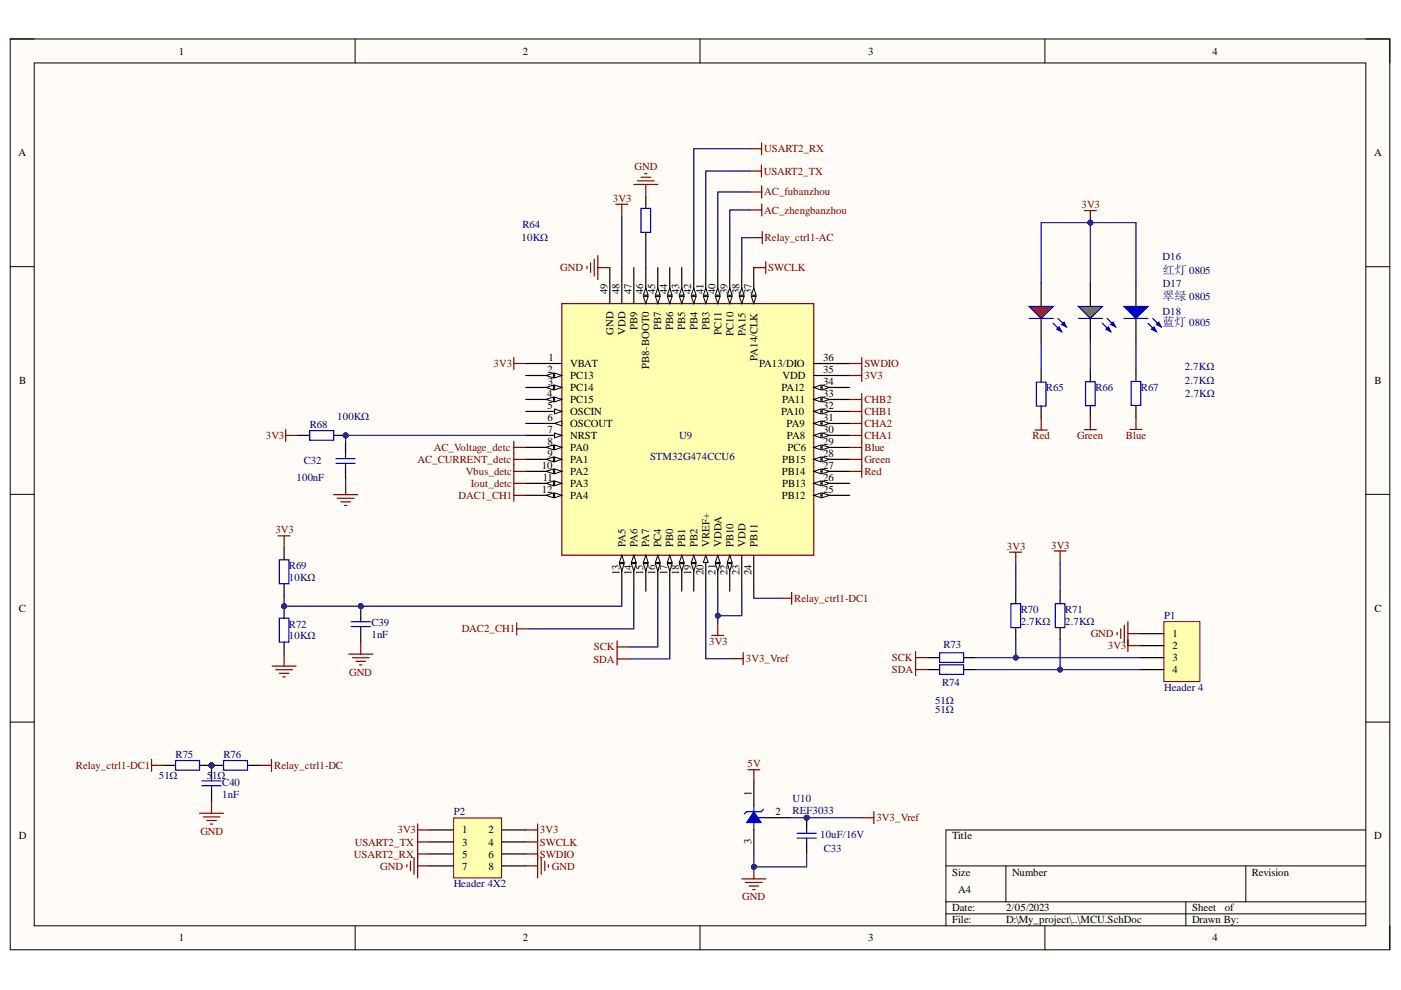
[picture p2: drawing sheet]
<svg xmlns="http://www.w3.org/2000/svg" width="297mm" height="210mm" viewBox="0 0 297 210" stroke-linecap="round" stroke-linejoin="round" font-family="sans-serif">
<defs><g id="words">
<g font-size="2.5" fill="#000080">
<text x="246.6" y="58.2">红灯 0805</text>
<text x="246.5" y="63.6">翠绿 0805</text>
<text x="246.5" y="69.1">蓝灯 0805</text>
</g>
<g font-size="2.3">
<text x="37.9" y="11.6">1</text>
<text x="110.8" y="11.6">2</text>
<text x="184" y="11.6">3</text>
<text x="257.1" y="11.6">4</text>
<text x="3.9" y="33.1">A</text>
<text x="291.3" y="33.1">A</text>
<text x="128.8" y="62.3" transform="rotate(-90 128.8 62.3)">49</text>
<text x="131.3" y="62.3" transform="rotate(-90 131.3 62.3)">48</text>
<text x="133.9" y="62.3" transform="rotate(-90 133.9 62.3)">47</text>
<text x="136.4" y="62.3" transform="rotate(-90 136.4 62.3)">46</text>
<text x="138.9" y="62.3" transform="rotate(-90 138.9 62.3)">45</text>
<text x="141.5" y="62.3" transform="rotate(-90 141.5 62.3)">44</text>
<text x="144" y="62.3" transform="rotate(-90 144 62.3)">43</text>
<text x="146.6" y="62.3" transform="rotate(-90 146.6 62.3)">42</text>
<text x="149.2" y="62.3" transform="rotate(-90 149.2 62.3)">41</text>
<text x="151.7" y="62.3" transform="rotate(-90 151.7 62.3)">40</text>
<text x="154.3" y="62.3" transform="rotate(-90 154.3 62.3)">39</text>
<text x="156.8" y="62.3" transform="rotate(-90 156.8 62.3)">38</text>
<text x="159.3" y="62.3" transform="rotate(-90 159.3 62.3)">37</text>
<text x="130.1" y="71" transform="rotate(-90 130.1 71)">GND</text>
<text x="132.6" y="71" transform="rotate(-90 132.6 71)">VDD</text>
<text x="135.1" y="70" transform="rotate(-90 135.1 70)">PB9</text>
<text x="140.2" y="70" transform="rotate(-90 140.2 70)">PB7</text>
<text x="142.7" y="70" transform="rotate(-90 142.7 70)">PB6</text>
<text x="145.3" y="69.9" transform="rotate(-90 145.3 69.9)">PB5</text>
<text x="147.9" y="70" transform="rotate(-90 147.9 70)">PB4</text>
<text x="150.4" y="69.9" transform="rotate(-90 150.4 69.9)">PB3</text>
<text x="153" y="71" transform="rotate(-90 153 71)">PC11</text>
<text x="155.5" y="71.2" transform="rotate(-90 155.5 71.2)">PC10</text>
<text x="158.1" y="71.3" transform="rotate(-90 158.1 71.3)">PA15</text>
<text x="116.3" y="76.6">1</text>
<text x="120.9" y="77.9">VBAT</text>
<text x="160.6" y="76.6" transform="rotate(-90 160.6 76.6)">PA14/CLK</text>
<text x="160.9" y="77.9">PA13/DIO</text>
<text x="174.6" y="76.6">36</text>
<text x="4.1" y="81.4">B</text>
<text x="116.1" y="79.1">2</text>
<text x="116.2" y="81.7">3</text>
<text x="120.9" y="80.4">PC13</text>
<text x="120.9" y="82.9">PC14</text>
<text x="137.7" y="78.2" transform="rotate(-90 137.7 78.2)">PB8-BOOT0</text>
<text x="165.7" y="82.9">PA12</text>
<text x="165.9" y="80.4">VDD</text>
<text x="174.6" y="81.7">34</text>
<text x="174.6" y="79.1">35</text>
<text x="291.4" y="81.4">B</text>
<text x="116" y="84.2">4</text>
<text x="116.1" y="86.7">5</text>
<text x="116.1" y="89.3">6</text>
<text x="120.9" y="85.5">PC15</text>
<text x="120.9" y="88">OSCIN</text>
<text x="165.6" y="88">PA10</text>
<text x="165.8" y="85.5">PA11</text>
<text x="174.6" y="89.3">31</text>
<text x="174.6" y="86.7">32</text>
<text x="174.6" y="84.2">33</text>
<text x="116.1" y="91.8">7</text>
<text x="116.1" y="94.3">8</text>
<text x="120.9" y="90.5">OSCOUT</text>
<text x="120.9" y="93.1">NRST</text>
<text x="120.9" y="95.6">PA0</text>
<text x="166.8" y="90.5">PA9</text>
<text x="166.9" y="93.1">PA8</text>
<text x="166.9" y="95.6">PC6</text>
<text x="174.6" y="91.8">30</text>
<text x="174.6" y="94.3">29</text>
<text x="114.9" y="99.4">10</text>
<text x="115.1" y="101.9">11</text>
<text x="116.1" y="96.9">9</text>
<text x="120.9" y="98.1">PA1</text>
<text x="120.9" y="100.7">PA2</text>
<text x="165.8" y="100.7">PB14</text>
<text x="165.8" y="98.1">PB15</text>
<text x="174.6" y="101.9">26</text>
<text x="174.6" y="99.4">27</text>
<text x="174.6" y="96.9">28</text>
<text x="114.9" y="104.5">12</text>
<text x="120.9" y="103.2">PA3</text>
<text x="120.9" y="105.7">PA4</text>
<text x="165.8" y="105.7">PB12</text>
<text x="165.8" y="103.2">PB13</text>
<text x="174.6" y="104.5">25</text>
<text x="132.6" y="116" transform="rotate(-90 132.6 116)">PA5</text>
<text x="135.1" y="116" transform="rotate(-90 135.1 116)">PA6</text>
<text x="137.7" y="116" transform="rotate(-90 137.7 116)">PA7</text>
<text x="140.2" y="116" transform="rotate(-90 140.2 116)">PC4</text>
<text x="142.7" y="116" transform="rotate(-90 142.7 116)">PB0</text>
<text x="145.3" y="116" transform="rotate(-90 145.3 116)">PB1</text>
<text x="147.9" y="116" transform="rotate(-90 147.9 116)">PB2</text>
<text x="150.4" y="116" transform="rotate(-90 150.4 116)">VREF+</text>
<text x="153" y="116" transform="rotate(-90 153 116)">VDDA</text>
<text x="155.5" y="116" transform="rotate(-90 155.5 116)">PB10</text>
<text x="158.1" y="116" transform="rotate(-90 158.1 116)">VDD</text>
<text x="160.6" y="116" transform="rotate(-90 160.6 116)">PB11</text>
<text x="131.3" y="121.9" transform="rotate(-90 131.3 121.9)">13</text>
<text x="133.9" y="122" transform="rotate(-90 133.9 122)">14</text>
<text x="136.4" y="121.9" transform="rotate(-90 136.4 121.9)">15</text>
<text x="138.9" y="122" transform="rotate(-90 138.9 122)">16</text>
<text x="141.5" y="122" transform="rotate(-90 141.5 122)">17</text>
<text x="144" y="121.9" transform="rotate(-90 144 121.9)">18</text>
<text x="146.6" y="122" transform="rotate(-90 146.6 122)">19</text>
<text x="149.2" y="122" transform="rotate(-90 149.2 122)">20</text>
<text x="151.7" y="121.8" transform="rotate(-90 151.7 121.8)">21</text>
<text x="154.3" y="122" transform="rotate(-90 154.3 122)">22</text>
<text x="156.8" y="121.9" transform="rotate(-90 156.8 121.9)">23</text>
<text x="159.3" y="122" transform="rotate(-90 159.3 122)">24</text>
<text x="4" y="129.7">C</text>
<text x="291.4" y="129.7">C</text>
<text x="248.6" y="135.1">1</text>
<text x="248.6" y="137.6">2</text>
<text x="248.6" y="140.2">3</text>
<text x="248.6" y="142.7">4</text>
<text x="159.3" y="168.8" transform="rotate(-90 159.3 168.8)">1</text>
<text x="164.4" y="172.9">2</text>
<text x="4" y="177.9">D</text>
<text x="98" y="176.7">1</text>
<text x="98" y="179.3">3</text>
<text x="103.6" y="176.7">2</text>
<text x="103.6" y="179.3">4</text>
<text x="159.3" y="178.9" transform="rotate(-90 159.3 178.9)">3</text>
<text x="201.9" y="177.9">Title</text>
<text x="291.3" y="177.9">D</text>
<text x="98" y="181.8">5</text>
<text x="98" y="184.4">7</text>
<text x="103.6" y="181.8">6</text>
<text x="103.6" y="184.4">8</text>
<text x="201.9" y="185.6">Size</text>
<text x="214.6" y="185.6">Number</text>
<text x="265.4" y="185.6">Revision</text>
<text x="203.2" y="189.4">A4</text>
<text x="201.9" y="193.2">Date:</text>
<text x="201.9" y="195.8">File:</text>
<text x="213.3" y="193.2">2/05/2023</text>
<text x="213.3" y="195.8">D:\My_project\..\MCU.SchDoc</text>
<text x="252.7" y="193.2">Sheet</text>
<text x="252.7" y="195.8">Drawn By:</text>
<text x="259.7" y="193.2">of</text>
<text x="37.9" y="199.6">1</text>
<text x="110.8" y="199.6">2</text>
<text x="184" y="199.6">3</text>
<text x="257.1" y="199.6">4</text>
</g>
<g font-size="2.3" fill="#800000">
<text x="162" y="32.3">USART2_RX</text>
<text x="134.5" y="36">GND</text>
<text x="161.9" y="37">USART2_TX</text>
<text x="162" y="41.4">AC_fubanzhou</text>
<text x="130" y="42.8">3V3</text>
<text x="162" y="45.3">AC_zhengbanzhou</text>
<text x="229.3" y="44.1">3V3</text>
<text x="162.1" y="51.1">Relay_ctrl1-AC</text>
<text x="118.8" y="57.5">GND</text>
<text x="162.9" y="57.5">SWCLK</text>
<text x="104.7" y="77.9">3V3</text>
<text x="183.3" y="77.9">SWDIO</text>
<text x="183.3" y="80.4">3V3</text>
<text x="183.3" y="88">CHB1</text>
<text x="183.3" y="85.5">CHB2</text>
<text x="56.4" y="93.1">3V3</text>
<text x="92" y="95.6">AC_Voltage_detc</text>
<text x="183.3" y="93.1">CHA1</text>
<text x="183.3" y="90.5">CHA2</text>
<text x="183.3" y="95.6">Blue</text>
<text x="218.9" y="93.2">Red</text>
<text x="228.4" y="93.2">Green</text>
<text x="238.7" y="93.1">Blue</text>
<text x="88.5" y="98.1">AC_CURRENT_detc</text>
<text x="98.7" y="100.7">Vbus_detc</text>
<text x="183.3" y="100.7">Red</text>
<text x="183.3" y="98.1">Green</text>
<text x="97.2" y="105.7">DAC1_CH1</text>
<text x="99.8" y="103.2">Iout_detc</text>
<text x="58.4" y="113.1">3V3</text>
<text x="213.5" y="116.6">3V3</text>
<text x="222.9" y="116.3">3V3</text>
<text x="168.4" y="127.6">Relay_ctrl1-DC1</text>
<text x="97.9" y="134.1">DAC2_CH1</text>
<text x="125.9" y="137.9">SCK</text>
<text x="150.4" y="136.8">3V3</text>
<text x="231.2" y="135.1">GND</text>
<text x="234.9" y="137.6">3V3</text>
<text x="74" y="143.3">GND</text>
<text x="125.8" y="140.5">SDA</text>
<text x="158.1" y="140.4">3V3_Vref</text>
<text x="189.1" y="140.2">SCK</text>
<text x="189.1" y="142.7">SDA</text>
<text x="16.1" y="163">Relay_ctrl1-DC1</text>
<text x="58.1" y="163">Relay_ctrl1-DC</text>
<text x="158.5" y="162.7">5V</text>
<text x="42.5" y="177">GND</text>
<text x="75.2" y="179.3">USART2_TX</text>
<text x="84.3" y="176.7">3V3</text>
<text x="114.5" y="176.7">3V3</text>
<text x="114.5" y="179.3">SWCLK</text>
<text x="185.8" y="174.1">3V3_Vref</text>
<text x="75.1" y="181.8">USART2_RX</text>
<text x="80.6" y="184.4">GND</text>
<text x="114.5" y="181.8">SWDIO</text>
<text x="117" y="184.4">GND</text>
<text x="157.4" y="190.9">GND</text>
</g>
<g font-size="2.3" fill="#000080">
<text x="110.6" y="51.1">10KΩ</text>
<text x="110.8" y="48.4">R64</text>
<text x="246.5" y="55.1">D16</text>
<text x="246.6" y="60.9">D17</text>
<text x="246.5" y="66.8">D18</text>
<text x="221.8" y="83">R65</text>
<text x="232.3" y="82.9">R66</text>
<text x="241.9" y="82.9">R67</text>
<text x="251.2" y="78.4">2.7KΩ</text>
<text x="251.2" y="81.4">2.7KΩ</text>
<text x="71.5" y="89">100KΩ</text>
<text x="251.3" y="84.3">2.7KΩ</text>
<text x="65.7" y="90.8">R68</text>
<text x="144" y="93">U9</text>
<text x="62.9" y="101.9">100nF</text>
<text x="64.4" y="98.4">C32</text>
<text x="137.8" y="97.6">STM32G474CCU6</text>
<text x="61.3" y="120.7">R69</text>
<text x="61.3" y="123.2">10KΩ</text>
<text x="216.4" y="130">R70</text>
<text x="225.8" y="130">R71</text>
<text x="246.8" y="131.3">P1</text>
<text x="61.3" y="133.1">R72</text>
<text x="61.3" y="135.6">10KΩ</text>
<text x="78.8" y="132.8">C39</text>
<text x="78.8" y="135.3">1nF</text>
<text x="200" y="137.4">R73</text>
<text x="216.4" y="132.5">2.7KΩ</text>
<text x="225.8" y="132.5">2.7KΩ</text>
<text x="198.2" y="149.4">51Ω</text>
<text x="199.8" y="145.4">R74</text>
<text x="246.8" y="146.5">Header 4</text>
<text x="198.2" y="151.2">51Ω</text>
<text x="37.2" y="160.7">R75</text>
<text x="47.4" y="160.7">R76</text>
<text x="33.7" y="165.3">51Ω</text>
<text x="43.8" y="165.3">51Ω</text>
<text x="47.1" y="166.6">C40</text>
<text x="47.1" y="169.1">1nF</text>
<text x="96.2" y="172.9">P2</text>
<text x="168" y="170.1">U10</text>
<text x="168" y="172.6">REF3033</text>
<text x="173.9" y="177.7">10uF/16V</text>
<text x="174.6" y="180.7">C33</text>
<text x="96.2" y="188.2">Header 4X2</text>
</g>
</g></defs>
<path d="M2.2 8.3h292.5v193.1h-292.5z" fill-rule="evenodd" fill="#fffcf8"/>
<path d="M2.2 8.3h292.5v193.1h-292.5z" fill="none" stroke="#000" stroke-width=".21"/>
<path d="M7.3 13.3h282.3v183h-282.3z" fill-rule="evenodd" fill="#fffcf8"/>
<g fill="none" stroke="#000" stroke-width=".21">
<path d="M2.2 8.3h5.1M7.3 13.3h282.3v183h-282.3zM75.3 8.3v5M148.4 8.3v5M221.5 8.3v5M289.6 8.3h5.1v5M2.2 56.5h5.1M289.6 56.5h5.1M2.2 104.8h5.1M289.6 104.8h5.1M2.2 153.1h5.1M289.6 153.1h5.1"/>
<path d="M289.6 176h-89v20.3M75.3 196.3v5.1M148.4 196.3v5.1M200.6 183.6h89M200.6 191.2h89M200.6 193.8h89M213.3 183.6v7.6M221.5 196.3v5.1M251.4 191.2v5.1M264.1 183.6v7.6M294.7 196.3v5.1"/>
</g>
<g fill="none" stroke="#800000" stroke-width=".25">
<path d="M134.4 39.1h5.1M135.1 38.3h3.6M135.9 37.6h2M136.7 36.8h.5M136.9 39.1v2.5M130.6 43.3h2.5M131.8 43.3v2.5M108.9 75.8v2.5M108.9 77.1h2.6M60.6 91v2.6M60.6 92.3h2.5M70.7 104.9h5.1"/>
<path d="M71.5 105.6h3.6M72.3 106.4h2M73 107.2h.5M73.3 102.3v2.6M150.9 134.7h2.6M152.2 132.2v2.5"/>
</g>
<path d="M73.3 93.9v2.6M73.3 99v2.6" fill="none" stroke="#000" stroke-width=".25"/>
<path d="M71.2 97.2h4.1M71.2 98.2h4.1M73.3 96.5v.7M73.3 98.2v.8" fill="none" stroke="#00f" stroke-width=".25"/>
<circle cx="73.3" cy="92.3" r=".51" fill="#000080"/>
<circle cx="73.3" cy="92.3" r=".51" fill="none" stroke="#000080" stroke-width=".21"/>
<path d="M70.7 92.3h2.6" fill="none" stroke="#000" stroke-width=".25"/>
<circle cx="73.3" cy="92.3" r=".51" fill="#000080"/>
<circle cx="73.3" cy="92.3" r=".51" fill="none" stroke="#000080" stroke-width=".21"/>
<path d="M63.1 92.3h2.6" fill="none" stroke="#000" stroke-width=".25"/>
<path d="M65.7 91.3h5v2h-5z" fill="none" stroke="#00f" stroke-width=".25"/>
<path d="M229.9 44.6h2.6M231.2 44.6v2.6M219.5 91.2h2.5M220.7 88.6v2.6M108.9 103.7v2.6M108.9 105h2.6" fill="none" stroke="#800000" stroke-width=".25"/>
<circle cx="231.2" cy="47.2" r=".51" fill="#000080"/>
<circle cx="231.2" cy="47.2" r=".51" fill="none" stroke="#000080" stroke-width=".21"/>
<path d="M239.6 91h2.5M240.8 88.5v2.5" fill="none" stroke="#800000" stroke-width=".25"/>
<path d="M220.7 59.9v5.1M220.7 67.5v5.1" fill="none" stroke="#000" stroke-width=".25"/>
<path d="M218.2 65h5.1l-2.6 2.5z" fill="#f00"/>
<path d="M218.2 65h5.1l-2.6 2.5zM223.3 68.5l1.8 1.8M224.3 67.5l1.8 1.8" fill="none" stroke="#00f" stroke-width=".25"/>
<path d="M224.1 69.8l.5-.5 .5 1z" fill="#00f"/>
<path d="M224.1 69.8l.5-.5 .5 1z" fill="none" stroke="#00f" stroke-width=".25"/>
<path d="M225.1 68.8l.5-.5 .5 1z" fill="#00f"/>
<path d="M218.2 67.5h5.1M225.1 68.8l.5-.5 .5 1z" fill="none" stroke="#00f" stroke-width=".25"/>
<path d="M231.2 59.9v5.1M231.2 67.5v5.1" fill="none" stroke="#000" stroke-width=".25"/>
<path d="M228.6 65h5.1l-2.5 2.5z" fill="#0f0"/>
<path d="M228.6 65h5.1l-2.5 2.5zM233.7 68.5l1.8 1.8M234.7 67.5l1.8 1.8" fill="none" stroke="#00f" stroke-width=".25"/>
<path d="M234.5 69.8l.5-.5 .5 1z" fill="#00f"/>
<path d="M234.5 69.8l.5-.5 .5 1z" fill="none" stroke="#00f" stroke-width=".25"/>
<path d="M235.5 68.8l.5-.5 .5 1z" fill="#00f"/>
<path d="M228.6 67.5h5.1M235.5 68.8l.5-.5 .5 1z" fill="none" stroke="#00f" stroke-width=".25"/>
<path d="M240.8 59.9v5.1M240.8 67.5v5.1" fill="none" stroke="#000" stroke-width=".25"/>
<path d="M238.3 65h5.1l-2.6 2.5z" fill="#00f"/>
<path d="M238.3 65h5.1l-2.6 2.5zM243.4 68.5l1.8 1.8M244.4 67.5l1.8 1.8" fill="none" stroke="#00f" stroke-width=".25"/>
<path d="M244.2 69.8l.5-.5 .5 1z" fill="#00f"/>
<path d="M244.2 69.8l.5-.5 .5 1z" fill="none" stroke="#00f" stroke-width=".25"/>
<path d="M245.2 68.8l.5-.5 .5 1z" fill="#00f"/>
<path d="M238.3 67.5h5.1M245.2 68.8l.5-.5 .5 1zM219.7 81h2.1v5.1h-2.1zM230.2 80.9h2v5.1h-2zM239.8 80.9h2.1v5.1h-2.1z" fill="none" stroke="#00f" stroke-width=".25"/>
<path d="M220.7 78.5v2.5M231.2 78.4v2.5M240.8 78.3v2.6M220.7 86.1v2.5M231.2 86v2.6M240.8 86v2.5" fill="none" stroke="#000" stroke-width=".25"/>
<path d="M96.2 173.4h10.1v12.7h-10.1z" fill-rule="evenodd" fill="#ffffb0"/>
<path d="M96.2 173.4h10.1v12.7h-10.1z" fill="none" stroke="#800000" stroke-width=".21"/>
<path d="M136.9 41.6v2.6M136.9 49.3v2.5M91.1 176h5.1M91.1 178.5h5.1M106.3 176h5.1M106.3 178.5h5.1M91.1 181.1h5.1M91.1 183.6h5.1M106.3 181.1h5.1M106.3 183.6h5.1" fill="none" stroke="#000" stroke-width=".25"/>
<g fill="none" stroke="#800000" stroke-width=".25">
<path d="M180.2 92.3h2.5M180.2 89.8h2.5M182.7 88.5v5.1M229.9 91.1h2.6M231.2 88.6v2.5M155 139.7h2.6M157.6 138.4v2.5M88.5 174.7v11.4M88.5 176h2.6M88.5 178.5h2.6M111.4 176h2.6M111.4 178.5h2.6"/>
<path d="M114 174.7v11.4M86.3 183.3v.5M87 182.6v2M87.8 181.8v3.6M88.5 183.6h2.6M88.5 181.1h2.6M111.4 183.6h2.6M111.4 181.1h2.6M114.7 181.8v3.6M115.5 182.6v2M116.3 183.3v.5"/>
</g>
<path d="M135.9 44.2h2v5.1h-2z" fill="none" stroke="#00f" stroke-width=".25"/>
<path d="M119.1 64.4h53.4v53.3h-53.4z" fill-rule="evenodd" fill="#ffffb0"/>
<path d="M119.1 64.4h53.4v53.3h-53.4z" fill="none" stroke="#800000" stroke-width=".25"/>
<path d="M111.5 77.1h7.6M144.5 117.7v7.6" fill="none" stroke="#000" stroke-width=".25"/>
<path d="M144.5 117.7l.6 1.6h-1.1z" fill="#f8fcff"/>
<path d="M144.5 117.7l.6 1.6h-1.1z" fill="none" stroke="#000" stroke-width=".21"/>
<path d="M144 119.5h1.1l-.6 1.5z" fill="#f8fcff"/>
<path d="M144 119.5h1.1l-.6 1.5z" fill="none" stroke="#000" stroke-width=".21"/>
<path d="M111.5 79.6h7.6" fill="none" stroke="#000" stroke-width=".25"/>
<path d="M117.6 79.1l1.5 .5-1.5 .5z" fill="#f8fcff"/>
<path d="M117.6 79.1l1.5 .5-1.5 .5z" fill="none" stroke="#000" stroke-width=".21"/>
<path d="M115.8 79.6l1.5-.5v1z" fill="#f8fcff"/>
<path d="M115.8 79.6l1.5-.5v1z" fill="none" stroke="#000" stroke-width=".21"/>
<path d="M172.5 82.2h7.7" fill="none" stroke="#000" stroke-width=".25"/>
<path d="M172.5 82.2l1.5-.6v1.1z" fill="#f8fcff"/>
<path d="M172.5 82.2l1.5-.6v1.1z" fill="none" stroke="#000" stroke-width=".21"/>
<path d="M174.3 81.6l1.5 .6-1.5 .5z" fill="#f8fcff"/>
<path d="M174.3 81.6l1.5 .6-1.5 .5z" fill="none" stroke="#000" stroke-width=".21"/>
<path d="M111.5 82.2h7.6" fill="none" stroke="#000" stroke-width=".25"/>
<path d="M117.6 81.6l1.5 .6-1.5 .5z" fill="#f8fcff"/>
<path d="M117.6 81.6l1.5 .6-1.5 .5z" fill="none" stroke="#000" stroke-width=".21"/>
<path d="M115.8 82.2l1.5-.6v1.1z" fill="#f8fcff"/>
<path d="M115.8 82.2l1.5-.6v1.1z" fill="none" stroke="#000" stroke-width=".21"/>
<path d="M147.1 117.7v7.6" fill="none" stroke="#000" stroke-width=".25"/>
<path d="M147.1 117.7l.5 1.6h-1z" fill="#f8fcff"/>
<path d="M147.1 117.7l.5 1.6h-1z" fill="none" stroke="#000" stroke-width=".21"/>
<path d="M146.6 119.5h1l-.5 1.5z" fill="#f8fcff"/>
<path d="M146.6 119.5h1l-.5 1.5z" fill="none" stroke="#000" stroke-width=".21"/>
<path d="M111.5 84.7h7.6" fill="none" stroke="#000" stroke-width=".25"/>
<path d="M117.6 84.2l1.5 .5-1.5 .5z" fill="#f8fcff"/>
<path d="M117.6 84.2l1.5 .5-1.5 .5z" fill="none" stroke="#000" stroke-width=".21"/>
<path d="M115.8 84.7l1.5-.5v1z" fill="#f8fcff"/>
<path d="M115.8 84.7l1.5-.5v1z" fill="none" stroke="#000" stroke-width=".21"/>
<path d="M159.8 56.7v7.7" fill="none" stroke="#000" stroke-width=".25"/>
<path d="M159.3 62.8h1l-.5 1.6z" fill="#f8fcff"/>
<path d="M159.3 62.8h1l-.5 1.6z" fill="none" stroke="#000" stroke-width=".21"/>
<path d="M159.8 61.1l.5 1.5h-1z" fill="#f8fcff"/>
<path d="M159.8 61.1l.5 1.5h-1z" fill="none" stroke="#000" stroke-width=".21"/>
<path d="M111.5 87.2h7.6" fill="none" stroke="#000" stroke-width=".25"/>
<path d="M117.6 86.7l1.5 .5-1.5 .5z" fill="#f8fcff"/>
<path d="M117.6 86.7l1.5 .5-1.5 .5z" fill="none" stroke="#000" stroke-width=".21"/>
<path d="M111.5 89.8h7.6" fill="none" stroke="#000" stroke-width=".25"/>
<path d="M117.6 89.8l1.5-.5v1z" fill="#f8fcff"/>
<path d="M117.6 89.8l1.5-.5v1z" fill="none" stroke="#000" stroke-width=".21"/>
<path d="M172.5 79.6h7.7M111.5 92.3h7.6" fill="none" stroke="#000" stroke-width=".25"/>
<path d="M117.6 91.8l1.5 .5-1.5 .5z" fill="#f8fcff"/>
<path d="M117.6 91.8l1.5 .5-1.5 .5z" fill="none" stroke="#000" stroke-width=".21"/>
<path d="M172.5 77.1h7.7M152.2 117.7v7.6" fill="none" stroke="#000" stroke-width=".25"/>
<path d="M152.2 117.7l.5 1.6h-1z" fill="#f8fcff"/>
<path d="M152.2 117.7l.5 1.6h-1z" fill="none" stroke="#000" stroke-width=".21"/>
<path d="M151.7 119.5h1l-.5 1.5z" fill="#f8fcff"/>
<path d="M151.7 119.5h1l-.5 1.5z" fill="none" stroke="#000" stroke-width=".21"/>
<path d="M111.5 94.9h7.6" fill="none" stroke="#000" stroke-width=".25"/>
<path d="M117.6 94.4l1.5 .5-1.5 .5z" fill="#f8fcff"/>
<path d="M117.6 94.4l1.5 .5-1.5 .5z" fill="none" stroke="#000" stroke-width=".21"/>
<path d="M115.8 94.9l1.5-.5v1z" fill="#f8fcff"/>
<path d="M115.8 94.9l1.5-.5v1z" fill="none" stroke="#000" stroke-width=".21"/>
<path d="M157.3 56.7v7.7" fill="none" stroke="#000" stroke-width=".25"/>
<path d="M156.8 62.8h1l-.5 1.6z" fill="#f8fcff"/>
<path d="M156.8 62.8h1l-.5 1.6z" fill="none" stroke="#000" stroke-width=".21"/>
<path d="M157.3 61.1l.5 1.5h-1z" fill="#f8fcff"/>
<path d="M157.3 61.1l.5 1.5h-1z" fill="none" stroke="#000" stroke-width=".21"/>
<path d="M111.5 97.4h7.6" fill="none" stroke="#000" stroke-width=".25"/>
<path d="M117.6 96.9l1.5 .5-1.5 .5z" fill="#f8fcff"/>
<path d="M117.6 96.9l1.5 .5-1.5 .5z" fill="none" stroke="#000" stroke-width=".21"/>
<path d="M115.8 97.4l1.5-.5v1z" fill="#f8fcff"/>
<path d="M115.8 97.4l1.5-.5v1z" fill="none" stroke="#000" stroke-width=".21"/>
<path d="M154.7 117.7v7.6" fill="none" stroke="#000" stroke-width=".25"/>
<path d="M154.7 117.7l.5 1.6h-1z" fill="#f8fcff"/>
<path d="M154.7 117.7l.5 1.6h-1z" fill="none" stroke="#000" stroke-width=".21"/>
<path d="M154.2 119.5h1l-.5 1.5z" fill="#f8fcff"/>
<path d="M154.2 119.5h1l-.5 1.5z" fill="none" stroke="#000" stroke-width=".21"/>
<path d="M111.5 99.9h7.6" fill="none" stroke="#000" stroke-width=".25"/>
<path d="M117.6 99.4l1.5 .5-1.5 .5z" fill="#f8fcff"/>
<path d="M117.6 99.4l1.5 .5-1.5 .5z" fill="none" stroke="#000" stroke-width=".21"/>
<path d="M115.8 99.9l1.5-.5v1z" fill="#f8fcff"/>
<path d="M115.8 99.9l1.5-.5v1z" fill="none" stroke="#000" stroke-width=".21"/>
<path d="M131.8 117.7v7.6" fill="none" stroke="#000" stroke-width=".25"/>
<path d="M131.8 117.7l.5 1.6h-1z" fill="#f8fcff"/>
<path d="M131.8 117.7l.5 1.6h-1z" fill="none" stroke="#000" stroke-width=".21"/>
<path d="M131.3 119.5h1l-.5 1.5z" fill="#f8fcff"/>
<path d="M131.3 119.5h1l-.5 1.5z" fill="none" stroke="#000" stroke-width=".21"/>
<path d="M134.4 117.7v7.6M157.3 117.7v7.6" fill="none" stroke="#000" stroke-width=".25"/>
<path d="M134.4 117.7l.5 1.6h-1z" fill="#f8fcff"/>
<path d="M134.4 117.7l.5 1.6h-1z" fill="none" stroke="#000" stroke-width=".21"/>
<path d="M133.9 119.5h1l-.5 1.5z" fill="#f8fcff"/>
<path d="M133.9 119.5h1l-.5 1.5z" fill="none" stroke="#000" stroke-width=".21"/>
<path d="M154.7 56.7v7.7" fill="none" stroke="#000" stroke-width=".25"/>
<path d="M154.2 62.8h1l-.5 1.6z" fill="#f8fcff"/>
<path d="M154.2 62.8h1l-.5 1.6z" fill="none" stroke="#000" stroke-width=".21"/>
<path d="M154.7 61.1l.5 1.5h-1z" fill="#f8fcff"/>
<path d="M154.7 61.1l.5 1.5h-1z" fill="none" stroke="#000" stroke-width=".21"/>
<path d="M136.9 117.7v7.6" fill="none" stroke="#000" stroke-width=".25"/>
<path d="M136.9 117.7l.5 1.6h-1z" fill="#f8fcff"/>
<path d="M136.9 117.7l.5 1.6h-1z" fill="none" stroke="#000" stroke-width=".21"/>
<path d="M136.4 119.5h1l-.5 1.5z" fill="#f8fcff"/>
<path d="M136.4 119.5h1l-.5 1.5z" fill="none" stroke="#000" stroke-width=".21"/>
<path d="M142 117.7v7.6M159.8 117.7v7.6" fill="none" stroke="#000" stroke-width=".25"/>
<path d="M142 117.7l.5 1.6h-1z" fill="#f8fcff"/>
<path d="M142 117.7l.5 1.6h-1z" fill="none" stroke="#000" stroke-width=".21"/>
<path d="M141.5 119.5h1l-.5 1.5z" fill="#f8fcff"/>
<path d="M141.5 119.5h1l-.5 1.5z" fill="none" stroke="#000" stroke-width=".21"/>
<path d="M152.2 56.7v7.7" fill="none" stroke="#000" stroke-width=".25"/>
<path d="M151.7 62.8h1l-.5 1.6z" fill="#f8fcff"/>
<path d="M151.7 62.8h1l-.5 1.6z" fill="none" stroke="#000" stroke-width=".21"/>
<path d="M152.2 61.1l.5 1.5h-1z" fill="#f8fcff"/>
<path d="M152.2 61.1l.5 1.5h-1z" fill="none" stroke="#000" stroke-width=".21"/>
<path d="M172.5 105h7.7" fill="none" stroke="#000" stroke-width=".25"/>
<path d="M172.5 105l1.5-.5v1z" fill="#f8fcff"/>
<path d="M172.5 105l1.5-.5v1z" fill="none" stroke="#000" stroke-width=".21"/>
<path d="M174.3 104.5l1.5 .5-1.5 .5z" fill="#f8fcff"/>
<path d="M174.3 104.5l1.5 .5-1.5 .5z" fill="none" stroke="#000" stroke-width=".21"/>
<path d="M149.6 56.7v7.7" fill="none" stroke="#000" stroke-width=".25"/>
<path d="M149.1 62.8h1l-.5 1.6z" fill="#f8fcff"/>
<path d="M149.1 62.8h1l-.5 1.6z" fill="none" stroke="#000" stroke-width=".21"/>
<path d="M149.6 61.1l.5 1.5h-1z" fill="#f8fcff"/>
<path d="M149.6 61.1l.5 1.5h-1z" fill="none" stroke="#000" stroke-width=".21"/>
<path d="M172.5 102.5h7.7" fill="none" stroke="#000" stroke-width=".25"/>
<path d="M172.5 102.5l1.5-.5v1z" fill="#f8fcff"/>
<path d="M172.5 102.5l1.5-.5v1z" fill="none" stroke="#000" stroke-width=".21"/>
<path d="M174.3 102l1.5 .5-1.5 .5z" fill="#f8fcff"/>
<path d="M174.3 102l1.5 .5-1.5 .5z" fill="none" stroke="#000" stroke-width=".21"/>
<path d="M147.1 56.7v7.7" fill="none" stroke="#000" stroke-width=".25"/>
<path d="M146.6 62.8h1l-.5 1.6z" fill="#f8fcff"/>
<path d="M146.6 62.8h1l-.5 1.6z" fill="none" stroke="#000" stroke-width=".21"/>
<path d="M147.1 61.1l.5 1.5h-1z" fill="#f8fcff"/>
<path d="M147.1 61.1l.5 1.5h-1z" fill="none" stroke="#000" stroke-width=".21"/>
<path d="M172.5 99.9h7.7" fill="none" stroke="#000" stroke-width=".25"/>
<path d="M172.5 99.9l1.5-.5v1.1z" fill="#f8fcff"/>
<path d="M172.5 99.9l1.5-.5v1.1z" fill="none" stroke="#000" stroke-width=".21"/>
<path d="M174.3 99.4l1.5 .5-1.5 .6z" fill="#f8fcff"/>
<path d="M174.3 99.4l1.5 .5-1.5 .6z" fill="none" stroke="#000" stroke-width=".21"/>
<path d="M144.5 56.7v7.7" fill="none" stroke="#000" stroke-width=".25"/>
<path d="M144 62.8h1.1l-.6 1.6z" fill="#f8fcff"/>
<path d="M144 62.8h1.1l-.6 1.6z" fill="none" stroke="#000" stroke-width=".21"/>
<path d="M144.5 61.1l.6 1.5h-1.1z" fill="#f8fcff"/>
<path d="M144.5 61.1l.6 1.5h-1.1z" fill="none" stroke="#000" stroke-width=".21"/>
<path d="M172.5 97.4h7.7" fill="none" stroke="#000" stroke-width=".25"/>
<path d="M172.5 97.4l1.5-.5v1z" fill="#f8fcff"/>
<path d="M172.5 97.4l1.5-.5v1z" fill="none" stroke="#000" stroke-width=".21"/>
<path d="M174.3 96.9l1.5 .5-1.5 .5z" fill="#f8fcff"/>
<path d="M174.3 96.9l1.5 .5-1.5 .5z" fill="none" stroke="#000" stroke-width=".21"/>
<path d="M142 56.7v7.7" fill="none" stroke="#000" stroke-width=".25"/>
<path d="M141.5 62.8h1l-.5 1.6z" fill="#f8fcff"/>
<path d="M141.5 62.8h1l-.5 1.6z" fill="none" stroke="#000" stroke-width=".21"/>
<path d="M142 61.1l.5 1.5h-1z" fill="#f8fcff"/>
<path d="M142 61.1l.5 1.5h-1z" fill="none" stroke="#000" stroke-width=".21"/>
<path d="M172.5 92.3h7.7" fill="none" stroke="#000" stroke-width=".25"/>
<path d="M172.5 92.3l1.5-.5v1z" fill="#f8fcff"/>
<path d="M172.5 92.3l1.5-.5v1z" fill="none" stroke="#000" stroke-width=".21"/>
<path d="M174.3 91.8l1.5 .5-1.5 .5z" fill="#f8fcff"/>
<path d="M174.3 91.8l1.5 .5-1.5 .5z" fill="none" stroke="#000" stroke-width=".21"/>
<path d="M139.5 56.7v7.7" fill="none" stroke="#000" stroke-width=".25"/>
<path d="M139 62.8h1l-.5 1.6z" fill="#f8fcff"/>
<path d="M139 62.8h1l-.5 1.6z" fill="none" stroke="#000" stroke-width=".21"/>
<path d="M139.5 61.1l.5 1.5h-1z" fill="#f8fcff"/>
<path d="M139.5 61.1l.5 1.5h-1z" fill="none" stroke="#000" stroke-width=".21"/>
<path d="M172.5 89.8h7.7" fill="none" stroke="#000" stroke-width=".25"/>
<path d="M172.5 89.8l1.5-.5v1z" fill="#f8fcff"/>
<path d="M172.5 89.8l1.5-.5v1z" fill="none" stroke="#000" stroke-width=".21"/>
<path d="M174.3 89.3l1.5 .5-1.5 .5z" fill="#f8fcff"/>
<path d="M174.3 89.3l1.5 .5-1.5 .5z" fill="none" stroke="#000" stroke-width=".21"/>
<path d="M136.9 56.7v7.7" fill="none" stroke="#000" stroke-width=".25"/>
<path d="M136.4 62.8h1l-.5 1.6z" fill="#f8fcff"/>
<path d="M136.4 62.8h1l-.5 1.6z" fill="none" stroke="#000" stroke-width=".21"/>
<path d="M136.9 61.1l.5 1.5h-1z" fill="#f8fcff"/>
<path d="M136.9 61.1l.5 1.5h-1z" fill="none" stroke="#000" stroke-width=".21"/>
<path d="M172.5 87.2h7.7" fill="none" stroke="#000" stroke-width=".25"/>
<path d="M172.5 87.2l1.5-.5v1.1z" fill="#f8fcff"/>
<path d="M172.5 87.2l1.5-.5v1.1z" fill="none" stroke="#000" stroke-width=".21"/>
<path d="M174.3 86.7l1.5 .5-1.5 .6z" fill="#f8fcff"/>
<path d="M174.3 86.7l1.5 .5-1.5 .6z" fill="none" stroke="#000" stroke-width=".21"/>
<path d="M134.4 56.7v7.7M172.5 84.7h7.7" fill="none" stroke="#000" stroke-width=".25"/>
<path d="M172.5 84.7l1.5-.5v1z" fill="#f8fcff"/>
<path d="M172.5 84.7l1.5-.5v1z" fill="none" stroke="#000" stroke-width=".21"/>
<path d="M174.3 84.2l1.5 .5-1.5 .5z" fill="#f8fcff"/>
<path d="M174.3 84.2l1.5 .5-1.5 .5z" fill="none" stroke="#000" stroke-width=".21"/>
<path d="M131.8 56.7v7.7M111.5 102.5h7.6" fill="none" stroke="#000" stroke-width=".25"/>
<path d="M117.6 102l1.5 .5-1.5 .5z" fill="#f8fcff"/>
<path d="M117.6 102l1.5 .5-1.5 .5z" fill="none" stroke="#000" stroke-width=".21"/>
<path d="M115.8 102.5l1.5-.5v1z" fill="#f8fcff"/>
<path d="M115.8 102.5l1.5-.5v1z" fill="none" stroke="#000" stroke-width=".21"/>
<path d="M111.5 105h7.6" fill="none" stroke="#000" stroke-width=".25"/>
<path d="M117.6 104.5l1.5 .5-1.5 .5z" fill="#f8fcff"/>
<path d="M117.6 104.5l1.5 .5-1.5 .5z" fill="none" stroke="#000" stroke-width=".21"/>
<path d="M115.8 105l1.5-.5v1z" fill="#f8fcff"/>
<path d="M115.8 105l1.5-.5v1z" fill="none" stroke="#000" stroke-width=".21"/>
<path d="M149.6 117.7v7.6" fill="none" stroke="#000" stroke-width=".25"/>
<path d="M149.6 117.7l.5 1.6h-1z" fill="#f8fcff"/>
<path d="M149.6 117.7l.5 1.6h-1z" fill="none" stroke="#000" stroke-width=".21"/>
<path d="M172.5 94.9h7.7" fill="none" stroke="#000" stroke-width=".25"/>
<path d="M172.5 94.9l1.5-.5v1z" fill="#f8fcff"/>
<path d="M172.5 94.9l1.5-.5v1z" fill="none" stroke="#000" stroke-width=".21"/>
<path d="M174.3 94.4l1.5 .5-1.5 .5z" fill="#f8fcff"/>
<path d="M174.3 94.4l1.5 .5-1.5 .5z" fill="none" stroke="#000" stroke-width=".21"/>
<path d="M139.5 117.7v7.6" fill="none" stroke="#000" stroke-width=".25"/>
<path d="M139.5 117.7l.5 1.6h-1z" fill="#f8fcff"/>
<path d="M139.5 117.7l.5 1.6h-1z" fill="none" stroke="#000" stroke-width=".21"/>
<path d="M139 119.5h1l-.5 1.5z" fill="#f8fcff"/>
<path d="M139 119.5h1l-.5 1.5z" fill="none" stroke="#000" stroke-width=".21"/>
<path d="M129.3 56.7v7.7" fill="none" stroke="#000" stroke-width=".25"/>
<path d="M124.5 56.5v.5M125.2 55.7v2.1M126 55v3.5M126.7 56.7h2.6M126.7 54.2v5.1M159.8 56.7h2.6M162.4 55.5v2.5M180.2 79.6h2.5M180.2 77.1h2.5M182.7 75.8v5.1" fill="none" stroke="#800000" stroke-width=".25"/>
<path d="M246.8 131.8h7.6v12.7h-7.6z" fill-rule="evenodd" fill="#ffffb0"/>
<path d="M246.8 131.8h7.6v12.7h-7.6z" fill="none" stroke="#800000" stroke-width=".21"/>
<g fill="none" stroke="#000" stroke-width=".25">
<path d="M60.2 116.1v2.6M60.2 123.8v2.5M196.7 139.4h2.5M204.3 139.4h2.5M215.4 125.5v2.5M215.4 133.1v2.5M224.8 125.5v2.5M224.8 133.1v2.5M241.7 134.4h5.1M241.7 136.9h5.1M241.7 139.4h5.1M196.7 142h2.5"/>
<path d="M204.3 142h2.5M241.7 142h5.1"/>
</g>
<path d="M59.2 118.7h2.1v5.1h-2.1zM199.2 138.4h5.1v2h-5.1zM214.3 128h2.1v5.1h-2.1zM223.7 128h2.1v5.1h-2.1zM199.2 141h5.1v2h-5.1z" fill="none" stroke="#00f" stroke-width=".25"/>
<g fill="none" stroke="#800000" stroke-width=".25">
<path d="M158.9 36.3h2.5M158.9 31.5h2.6M161.4 35v2.5M161.5 30.3v2.5M108.9 93.6v10.1M108.9 94.9h2.6M108.9 99.9h2.6M108.9 97.4h2.6M180.2 87.2h2.5M180.2 84.7h2.5M182.7 83.4v5.1M108.9 102.5h2.6"/>
<path d="M214.1 117.1h2.5M215.4 117.1v2.5M223.5 116.8h2.5M224.8 116.8v2.6M109.6 132.1v2.5M109.6 133.3h2.5M239.1 135.6v2.6M239.1 136.9h2.6"/>
</g>
<circle cx="60.2" cy="128.5" r=".51" fill="#000080"/>
<circle cx="60.2" cy="128.5" r=".51" fill="none" stroke="#000080" stroke-width=".21"/>
<path d="M60.2 128.5v2.6" fill="none" stroke="#000" stroke-width=".25"/>
<circle cx="60.2" cy="128.5" r=".51" fill="#000080"/>
<circle cx="60.2" cy="128.5" r=".51" fill="none" stroke="#000080" stroke-width=".21"/>
<path d="M60.2 136.1v2.6" fill="none" stroke="#000" stroke-width=".25"/>
<path d="M59.2 131.1h2.1v5h-2.1z" fill="none" stroke="#00f" stroke-width=".25"/>
<path d="M59 113.6h2.5M60.2 113.6v2.5M60.2 138.7v2.5M194.1 138.2v5M194.1 139.4h2.6M57.7 141.2h5.1M58.5 142h3.5M59.2 142.8h2.1M60 143.5h.5M194.1 142h2.6" fill="none" stroke="#800000" stroke-width=".25"/>
<circle cx="171" cy="173.4" r=".51" fill="#000080"/>
<circle cx="171" cy="173.4" r=".51" fill="none" stroke="#000080" stroke-width=".21"/>
<path d="M171 173.4v2.5M171 178.5v2.5" fill="none" stroke="#000" stroke-width=".25"/>
<circle cx="171" cy="173.4" r=".51" fill="#000080"/>
<circle cx="171" cy="173.4" r=".51" fill="none" stroke="#000080" stroke-width=".21"/>
<path d="M169 176.7h4.1M169 177.7h4.1M171 175.9v.8M171 177.7v.8" fill="none" stroke="#00f" stroke-width=".25"/>
<path d="M159.8 165.8v5M159.8 175.9v5.1M162.4 173.4h5.1" fill="none" stroke="#000" stroke-width=".25"/>
<path d="M159.8 172.1l1.6 2.3h-3.1z" fill="#00f"/>
<path d="M159.8 172.1l1.6 2.3h-3.1zM159.8 170.8v5.1M160.6 173.4h1.8M161.9 171.6l-.5 .5h-3.1l-.5 .5" fill="none" stroke="#00f" stroke-width=".25"/>
<path d="M157.3 186.3h5.1M158.1 187.1h3.5M158.8 187.9h2M159.6 188.6h.5M159.8 183.8v2.5" fill="none" stroke="#800000" stroke-width=".25"/>
<circle cx="159.8" cy="183.8" r=".51" fill="#000080"/>
<circle cx="159.8" cy="183.8" r=".51" fill="none" stroke="#000080" stroke-width=".21"/>
<g fill="none" stroke="#800000" stroke-width=".25">
<path d="M161.5 39.4v2.6M158.9 40.7h2.6M159 44.5h2.5M159.1 50.4h2.5M161.5 43.2v2.6M161.6 49.1v2.6M180.2 99.9h2.5M180.2 97.4h2.5M180.2 94.9h2.5M182.7 93.6v7.6M130.8 135.9v5.1M130.8 137.2h2.6"/>
<path d="M130.8 139.7h2.6M236.9 134.1v.5M237.6 133.3v2.1M238.4 132.6v3.5M239.1 131.8v5.1M239.1 134.4h2.6M158.6 163.2h2.5M159.8 163.2v2.6M182.7 173.4h2.6M185.3 172.1v2.6"/>
</g>
<circle cx="44.8" cy="162.3" r=".51" fill="#000080"/>
<circle cx="44.8" cy="162.3" r=".51" fill="none" stroke="#000080" stroke-width=".21"/>
<path d="M44.9 162.3v2.5M44.9 167.4v2.5" fill="none" stroke="#000" stroke-width=".25"/>
<circle cx="44.8" cy="162.3" r=".51" fill="#000080"/>
<circle cx="44.8" cy="162.3" r=".51" fill="none" stroke="#000080" stroke-width=".21"/>
<path d="M42.8 165.6h4.1M42.8 166.6h4.1M44.9 164.8v.8M44.9 166.6v.8" fill="none" stroke="#00f" stroke-width=".25"/>
<circle cx="44.8" cy="162.3" r=".51" fill="#000080"/>
<circle cx="44.8" cy="162.3" r=".51" fill="none" stroke="#000080" stroke-width=".21"/>
<path d="M42.3 162.3h2.6" fill="none" stroke="#000" stroke-width=".25"/>
<circle cx="44.8" cy="162.3" r=".51" fill="#000080"/>
<circle cx="44.8" cy="162.3" r=".51" fill="none" stroke="#000080" stroke-width=".21"/>
<path d="M34.7 162.3h2.5" fill="none" stroke="#000" stroke-width=".25"/>
<path d="M37.2 161.3h5.1v2h-5.1z" fill="none" stroke="#00f" stroke-width=".25"/>
<circle cx="44.8" cy="162.3" r=".51" fill="#000080"/>
<circle cx="44.8" cy="162.3" r=".51" fill="none" stroke="#000080" stroke-width=".21"/>
<path d="M44.9 162.3h2.5M52.5 162.3h2.5" fill="none" stroke="#000" stroke-width=".25"/>
<circle cx="44.8" cy="162.3" r=".51" fill="#000080"/>
<circle cx="44.8" cy="162.3" r=".51" fill="none" stroke="#000080" stroke-width=".21"/>
<path d="M47.4 161.3h5.1v2h-5.1z" fill="none" stroke="#00f" stroke-width=".25"/>
<path d="M55 162.3h2.6M57.6 161v2.5" fill="none" stroke="#800000" stroke-width=".25"/>
<path d="M131.8 125.3v3.2h-71.6v-2.2M142 125.3v14.4h-8.6" fill="none" stroke="#000080" stroke-width=".25"/>
<circle cx="60.2" cy="128.5" r=".51" fill="#000080"/>
<circle cx="60.2" cy="128.5" r=".51" fill="none" stroke="#000080" stroke-width=".21"/>
<circle cx="76.5" cy="128.5" r=".51" fill="#000080"/>
<circle cx="76.5" cy="128.5" r=".51" fill="none" stroke="#000080" stroke-width=".21"/>
<path d="M111.5 92.3h-38.2v1.6M73.3 101.6v.7" fill="none" stroke="#000080" stroke-width=".25"/>
<circle cx="73.3" cy="92.3" r=".51" fill="#000080"/>
<circle cx="73.3" cy="92.3" r=".51" fill="none" stroke="#000080" stroke-width=".21"/>
<path d="M158.9 36.3h-9.3v20.4M158.9 31.5h-11.8v25.2M134.4 125.3v8h-22.3M139.5 125.3v11.9h-6.1M149.6 125.3v14.4h5.4M157.3 125.3v5.2h-5.1" fill="none" stroke="#000080" stroke-width=".25"/>
<circle cx="152.2" cy="130.5" r=".51" fill="#000080"/>
<circle cx="152.2" cy="130.5" r=".51" fill="none" stroke="#000080" stroke-width=".21"/>
<path d="M158.9 40.7h-6.7v16M159 44.5h-4.3v12.2M159.1 50.4h-1.8v6.3M159.8 125.3v1.5h5.5M171 181v2.8h-11.2" fill="none" stroke="#000080" stroke-width=".25"/>
<circle cx="159.8" cy="183.8" r=".51" fill="#000080"/>
<circle cx="159.8" cy="183.8" r=".51" fill="none" stroke="#000080" stroke-width=".21"/>
<path d="M167.5 173.4h15.2" fill="none" stroke="#000080" stroke-width=".25"/>
<circle cx="171" cy="173.4" r=".51" fill="#000080"/>
<circle cx="171" cy="173.4" r=".51" fill="none" stroke="#000080" stroke-width=".21"/>
<path d="M224.8 135.6v6.4h-18" fill="none" stroke="#000080" stroke-width=".25"/>
<circle cx="224.8" cy="142" r=".51" fill="#000080"/>
<circle cx="224.8" cy="142" r=".51" fill="none" stroke="#000080" stroke-width=".21"/>
<path d="M215.4 135.6v3.8h-8.6" fill="none" stroke="#000080" stroke-width=".25"/>
<circle cx="215.4" cy="139.4" r=".51" fill="#000080"/>
<circle cx="215.4" cy="139.4" r=".51" fill="none" stroke="#000080" stroke-width=".21"/>
<path d="M215.4 139.4h26.3" fill="none" stroke="#000080" stroke-width=".25"/>
<circle cx="215.4" cy="139.4" r=".51" fill="#000080"/>
<circle cx="215.4" cy="139.4" r=".51" fill="none" stroke="#000080" stroke-width=".21"/>
<path d="M220.7 59.9v-12.7h10.5v12.7" fill="none" stroke="#000080" stroke-width=".25"/>
<circle cx="231.2" cy="47.2" r=".51" fill="#000080"/>
<circle cx="231.2" cy="47.2" r=".51" fill="none" stroke="#000080" stroke-width=".21"/>
<path d="M224.8 142h16.9" fill="none" stroke="#000080" stroke-width=".25"/>
<circle cx="224.8" cy="142" r=".51" fill="#000080"/>
<circle cx="224.8" cy="142" r=".51" fill="none" stroke="#000080" stroke-width=".21"/>
<path d="M231.2 47.2h9.6v12.7" fill="none" stroke="#000080" stroke-width=".25"/>
<circle cx="231.2" cy="47.2" r=".51" fill="#000080"/>
<circle cx="231.2" cy="47.2" r=".51" fill="none" stroke="#000080" stroke-width=".21"/>
<path d="M131.8 45.8v10.9M136.9 51.8v4.9M152.2 125.3v6.9" fill="none" stroke="#000080" stroke-width=".25"/>
<circle cx="152.2" cy="130.5" r=".51" fill="#000080"/>
<circle cx="152.2" cy="130.5" r=".51" fill="none" stroke="#000080" stroke-width=".21"/>
<path d="M159.8 181v2.8" fill="none" stroke="#000080" stroke-width=".25"/>
<circle cx="159.8" cy="183.8" r=".51" fill="#000080"/>
<circle cx="159.8" cy="183.8" r=".51" fill="none" stroke="#000080" stroke-width=".21"/>
<path d="M220.7 72.6v5.9M231.2 72.6v5.8M240.8 72.6v5.7M215.4 119.6v5.9M224.8 119.4v6.1" fill="none" stroke="#000080" stroke-width=".25"/>
<path d="M165.3 126.8h2.5M167.8 125.6v2.5M32.1 161v2.5M32.1 162.3h2.6M42.3 172.4h5.1M43.1 173.2h3.5M43.8 174h2.1M44.6 174.7h.5M44.9 169.9v2.5" fill="none" stroke="#800000" stroke-width=".25"/>
<circle cx="76.5" cy="128.5" r=".51" fill="#000080"/>
<circle cx="76.5" cy="128.5" r=".51" fill="none" stroke="#000080" stroke-width=".21"/>
<path d="M76.5 128.5v2.6M76.5 133.6v2.5" fill="none" stroke="#000" stroke-width=".25"/>
<circle cx="76.5" cy="128.5" r=".51" fill="#000080"/>
<circle cx="76.5" cy="128.5" r=".51" fill="none" stroke="#000080" stroke-width=".21"/>
<path d="M74.5 131.8h4M74.5 132.8h4M76.5 131.1v.7M76.5 132.8v.8" fill="none" stroke="#00f" stroke-width=".25"/>
<path d="M73.9 138.7h5.1M74.7 139.5h3.6M76.5 136.1v2.6M75.5 140.2h2M76.2 141h.5" fill="none" stroke="#800000" stroke-width=".25"/>
<use href="#words"/>
</svg>
